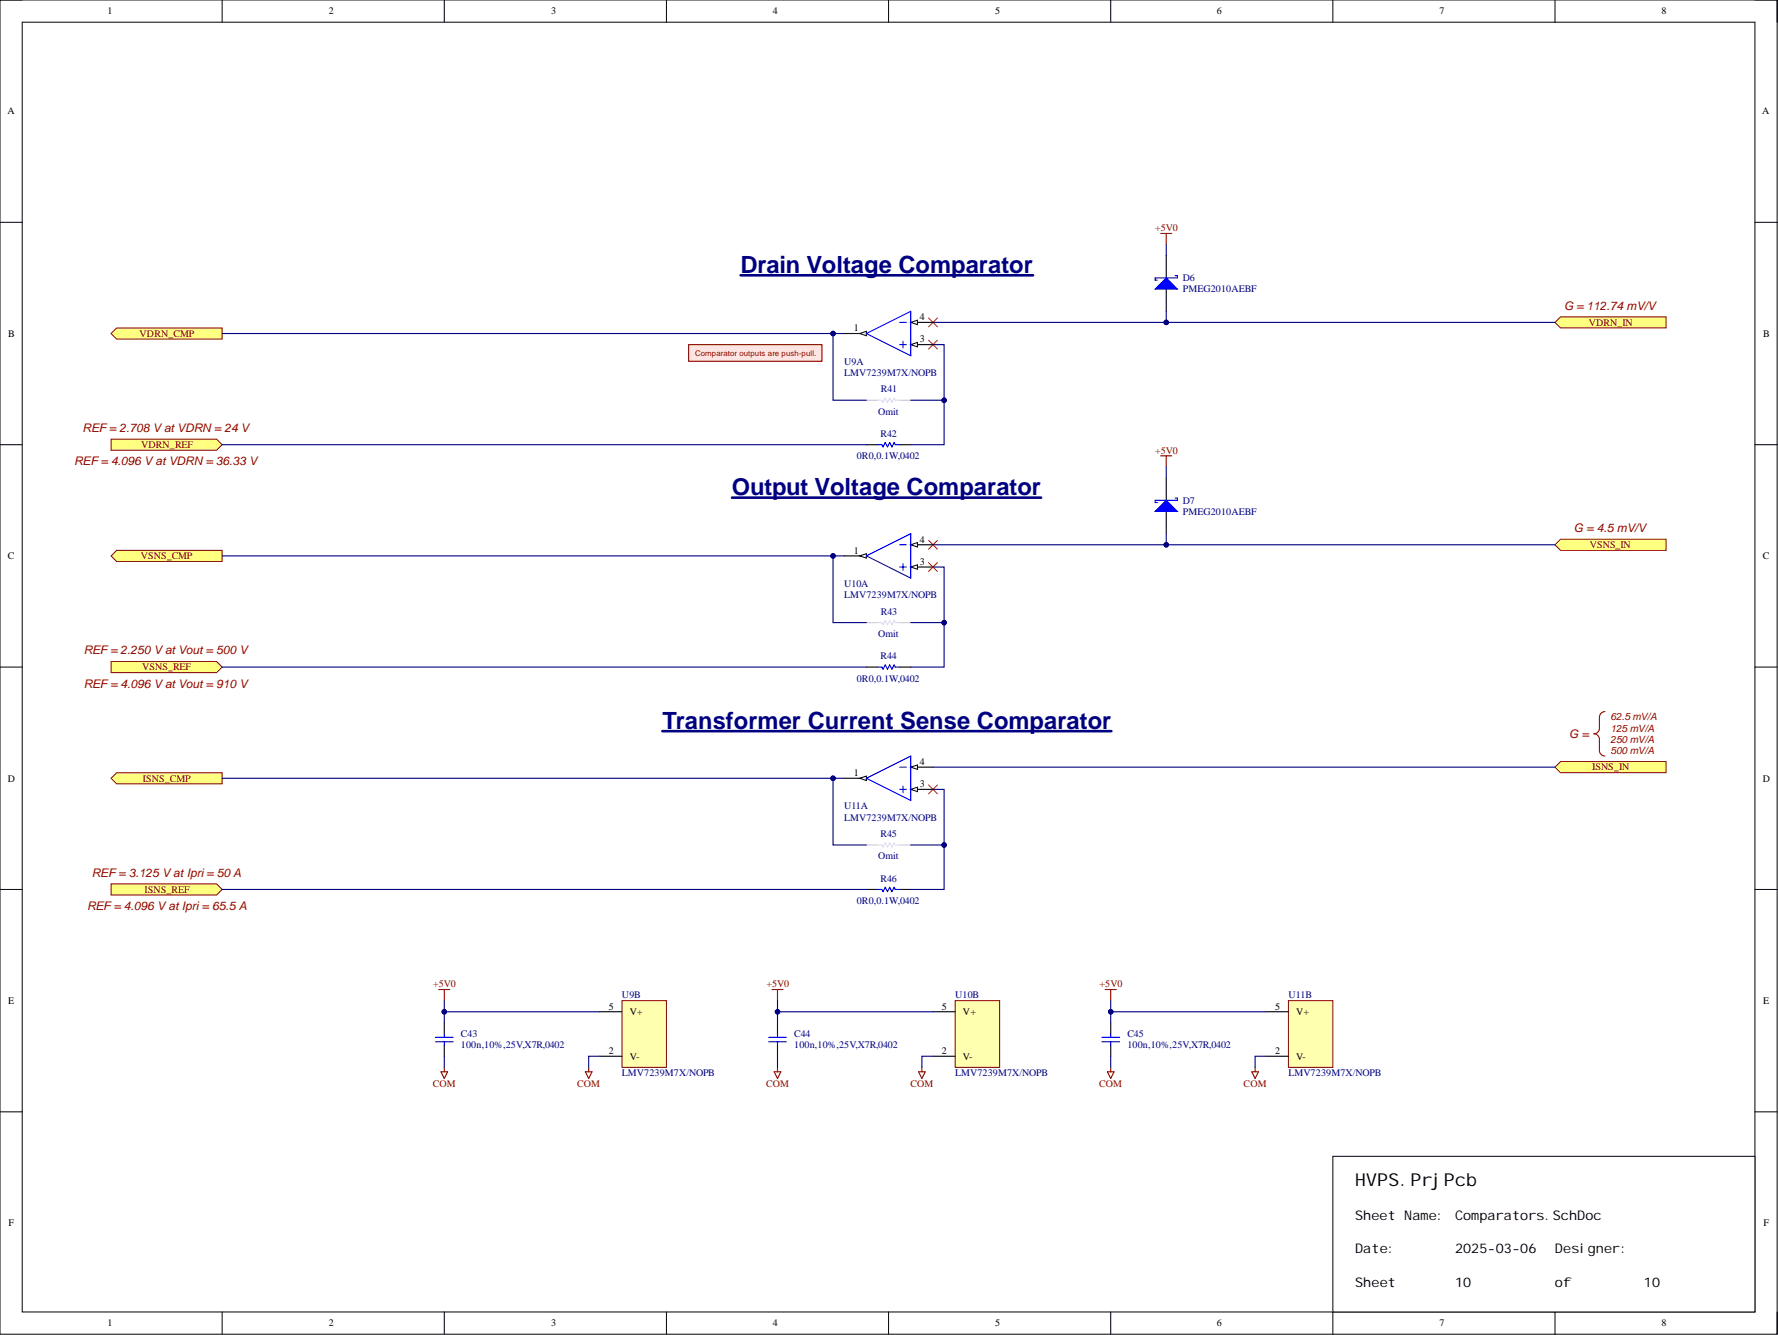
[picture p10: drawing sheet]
<svg xmlns="http://www.w3.org/2000/svg" width="406mm" height="305mm" viewBox="0 0 406 305" stroke-linecap="round" stroke-linejoin="round" font-family="sans-serif">
<defs><g id="words">
<g font-size="5.4" fill="#000080">
<text x="169.1" y="62.3">Drain Voltage Comparator</text>
<text x="167.2" y="113">Output Voltage Comparator</text>
<text x="151.3" y="166.4">Transformer Current Sense Comparator</text>
</g>
<text font-size="4.1" x="309.5" y="270.8">HVPS.PrjPcb</text>
<g font-size="3">
<text x="309.5" y="278.6">Sheet Name:</text>
<text x="332.3" y="278.6">Comparators.SchDoc</text>
<text x="309.5" y="286.2">Date:</text>
<text x="332.3" y="286.2">2025-03-06</text>
<text x="355.1" y="286.2">Designer:</text>
<text x="309.5" y="293.8">Sheet</text>
<text x="332.3" y="293.8">10</text>
<text x="355.1" y="293.8">of</text>
<text x="375.4" y="293.8">10</text>
</g>
<g font-size="2.7" fill="#980000">
<text x="357.2" y="70.7">G = 112.74 mV/V</text>
<text x="18.9" y="98.7">REF= 2.708 Vat VDRN = 24 V</text>
<text x="16.9" y="106.3">REF= 4.096 Vat VDRN = 36.33 V</text>
<text x="359.4" y="121.5">G = 4.5 mV/V</text>
<text x="19.1" y="149.4">REF= 2.250 Vat Vout = 500 V</text>
<text x="19.1" y="157">REF= 4.096 Vat Vout = 910 V</text>
<text x="358.3" y="168.5">G =</text>
<text x="21" y="200.2">REF= 3.125 Vat Ipri = 50 A</text>
<text x="19.9" y="207.8">REF= 4.096 Vat Ipri = 65.5 A</text>
</g>
<g font-size="2.3">
<text x="24.5" y="3.3">1</text>
<text x="75.1" y="3.3">2</text>
<text x="125.9" y="3.3">3</text>
<text x="176.5" y="3.3">4</text>
<text x="227.3" y="3.3">5</text>
<text x="277.9" y="3.3">6</text>
<text x="328.7" y="3.3">7</text>
<text x="379.5" y="3.3">8</text>
<text x="1.7" y="26.1">A</text>
<text x="402.5" y="26.1">A</text>
<text x="1.9" y="76.9">B</text>
<text x="195" y="75.6">1</text>
<text x="210" y="73.1">4</text>
<text x="402.6" y="76.9">B</text>
<text x="210" y="78.2">3</text>
<text x="210" y="123.9">4</text>
<text x="1.8" y="127.7">C</text>
<text x="195" y="126.4">1</text>
<text x="210" y="129">3</text>
<text x="402.6" y="127.7">C</text>
<text x="1.8" y="178.5">D</text>
<text x="195" y="177.2">1</text>
<text x="210" y="179.7">3</text>
<text x="210" y="174.6">4</text>
<text x="402.6" y="178.5">D</text>
<text x="1.9" y="229.2">E</text>
<text x="139" y="230.5">5</text>
<text x="143.8" y="231.8">V+</text>
<text x="215.1" y="230.5">5</text>
<text x="219.9" y="231.8">V+</text>
<text x="291.2" y="230.5">5</text>
<text x="296" y="231.8">V+</text>
<text x="402.6" y="229.2">E</text>
<text x="139" y="240.6">2</text>
<text x="143.8" y="241.9">V-</text>
<text x="215.1" y="240.6">2</text>
<text x="219.9" y="241.9">V-</text>
<text x="291.2" y="240.6">2</text>
<text x="296" y="241.9">V-</text>
<text x="1.9" y="280">F</text>
<text x="402.7" y="280">F</text>
<text x="24.5" y="302.8">1</text>
<text x="75.1" y="302.8">2</text>
<text x="125.9" y="302.8">3</text>
<text x="176.5" y="302.8">4</text>
<text x="227.3" y="302.8">5</text>
<text x="277.9" y="302.8">6</text>
<text x="328.7" y="302.8">7</text>
<text x="379.5" y="302.8">8</text>
</g>
<g font-size="2.3" fill="#800000">
<text x="263.8" y="52.8">+5V0</text>
<text x="31.9" y="76.9">VDRN_CMP</text>
<text x="362.8" y="74.4">VDRN_IN</text>
<text x="32.2" y="102.3">VDRN_REF</text>
<text x="263.8" y="103.6">+5V0</text>
<text x="363.1" y="125.1">VSNS_IN</text>
<text x="32.1" y="127.7">VSNS_CMP</text>
<text x="32.5" y="153.1">VSNS_REF</text>
<text x="32.6" y="178.5">ISNS_CMP</text>
<text x="363.6" y="175.9">ISNS_IN</text>
<text x="33" y="203.8">ISNS_REF</text>
<text x="98.9" y="225.4">+5V0</text>
<text x="175" y="225.4">+5V0</text>
<text x="251.1" y="225.4">+5V0</text>
<text x="98.8" y="248.3">COM</text>
<text x="131.8" y="248.3">COM</text>
<text x="174.9" y="248.3">COM</text>
<text x="207.9" y="248.3">COM</text>
<text x="251" y="248.3">COM</text>
<text x="284" y="248.3">COM</text>
</g>
<g font-size="2.3" fill="#000080">
<text x="270.1" y="64.2">D6</text>
<text x="270.1" y="66.8">PMEG2010AEBF</text>
<text x="192.8" y="83.3">U9A</text>
<text x="192.8" y="85.8">LMV7239M7X/NOPB</text>
<text x="201.1" y="89.6">R41</text>
<text x="200.6" y="94.7">Omit</text>
<text x="201.1" y="99.8">R42</text>
<text x="195.7" y="104.8">0R0,0.1W,0402</text>
<text x="270.1" y="115">D7</text>
<text x="270.1" y="117.5">PMEG2010AEBF</text>
<text x="192.8" y="134">U10A</text>
<text x="192.8" y="136.6">LMV7239M7X/NOPB</text>
<text x="201.1" y="140.4">R43</text>
<text x="200.6" y="145.5">Omit</text>
<text x="195.7" y="155.6">0R0,0.1W,0402</text>
<text x="201.1" y="150.5">R44</text>
<text x="192.8" y="184.8">U11A</text>
<text x="192.8" y="187.3">LMV7239M7X/NOPB</text>
<text x="201.1" y="191.1">R45</text>
<text x="200.6" y="196.2">Omit</text>
<text x="201.1" y="201.3">R46</text>
<text x="195.7" y="206.4">0R0,0.1W,0402</text>
<text x="142" y="228">U9B</text>
<text x="218.1" y="228">U10B</text>
<text x="294.2" y="228">U11B</text>
<text x="105.3" y="236.8">C43</text>
<text x="105.3" y="239.4">100n,10%,25V,X7R,0402</text>
<text x="181.4" y="236.8">C44</text>
<text x="181.4" y="239.4">100n,10%,25V,X7R,0402</text>
<text x="257.5" y="236.8">C45</text>
<text x="257.5" y="239.4">100n,10%,25V,X7R,0402</text>
<text x="142" y="245.7">LMV7239M7X/NOPB</text>
<text x="218.1" y="245.7">LMV7239M7X/NOPB</text>
<text x="294.2" y="245.7">LMV7239M7X/NOPB</text>
</g>
<g font-size="2.3" fill="#980000">
<text x="367.8" y="167">125 mV/A</text>
<text x="367.8" y="164.5">62.5mV/A</text>
<text x="367.8" y="172.1">500 mV/A</text>
<text x="367.8" y="169.6">250 mV/A</text>
</g>
<text font-size="1.8" fill="#980000" x="158.8" y="81.2">Comparator outputs are push-pull.</text>
</g></defs>
<g fill="none" stroke="#000" stroke-width=".23">
<path d="M0 0h405.9v304.6h-405.9zM0 0h5.1M50.7 0v5.1M101.5 0v5.1M152.2 0v5.1M202.9 0v5.1M253.7 0v5.1M304.4 0v5.1M355.1 0v5.1M400.8 0h5.1v5.1M5.1 5.1h395.7v294.4h-395.7zM0 50.8h5.1"/>
<path d="M400.8 50.8h5.1M0 101.5h5.1M400.8 101.5h5.1M0 152.3h5.1M400.8 152.3h5.1M0 203.1h5.1M400.8 203.1h5.1M0 253.8h5.1M400.8 253.8h5.1M50.7 299.5v5.1M101.5 299.5v5.1M152.2 299.5v5.1"/>
<path d="M202.9 299.5v5.1M253.7 299.5v5.1M304.4 299.5v5.1M355.1 299.5v5.1M405.9 299.5v5.1"/>
</g>
<path d="M304.4 264h96.4v35.5h-96.4z" fill-rule="evenodd" fill="#fff"/>
<path d="M304.4 264h96.4v35.5h-96.4z" fill="none" stroke="#000" stroke-width=".23"/>
<path d="M197.9 91.4h2.5M205.5 91.4h2.5" fill="none" stroke="#ccc" stroke-width=".25"/>
<path d="M200.4 91.4h1l.3 .5 .5-1 .5 1 .5-1 .5 1 .5-1 .2 .5h1.1" fill="none" stroke="#dbdbff" stroke-width=".25"/>
<path d="M101.5 233.5v2.6M101.5 238.6v2.6M177.6 233.5v2.6M177.6 238.6v2.6M253.7 233.5v2.6M253.7 238.6v2.6" fill="none" stroke="#000" stroke-width=".25"/>
<path d="M99.4 236.8h4.1M99.4 237.9h4.1M101.5 236.1v.7M101.5 237.9v.7M175.5 236.8h4.1M175.5 237.9h4.1M177.6 236.1v.7M177.6 237.9v.7M251.6 236.8h4.1M251.6 237.9h4.1M253.7 236.1v.7M253.7 237.9v.7" fill="none" stroke="#00f" stroke-width=".25"/>
<g fill="none" stroke="#800000" stroke-width=".25">
<path d="M100.2 225.9h2.5M101.5 225.9v2.6M176.3 225.9h2.5M177.6 225.9v2.6M252.4 225.9h2.5M253.7 225.9v2.6M100.7 244.7h1.5l-.7 1.5zM101.5 243.7v1M133.7 244.7h1.5l-.8 1.5zM134.4 243.7v1M176.8 244.7h1.5l-.7 1.5zM177.6 243.7v1"/>
<path d="M209.8 244.7h1.5l-.8 1.5zM210.5 243.7v1M252.9 244.7h1.5l-.7 1.5zM253.7 243.7v1M285.9 244.7h1.5l-.8 1.5zM286.6 243.7v1"/>
</g>
<path d="M26.6 176.4h24.1v2.6h-24.1l-1.2-1.3z" fill-rule="evenodd" fill="#ffff80"/>
<path d="M26.6 176.4h24.1v2.6h-24.1l-1.2-1.3z" fill="none" stroke="#800000" stroke-width=".23"/>
<path d="M26.6 125.7h24.1v2.5h-24.1l-1.2-1.3z" fill-rule="evenodd" fill="#ffff80"/>
<path d="M26.6 125.7h24.1v2.5h-24.1l-1.2-1.3z" fill="none" stroke="#800000" stroke-width=".23"/>
<path d="M26.6 74.9h24.1v2.5h-24.1l-1.2-1.3z" fill-rule="evenodd" fill="#ffff80"/>
<path d="M26.6 74.9h24.1v2.5h-24.1l-1.2-1.3z" fill="none" stroke="#800000" stroke-width=".23"/>
<path d="M197.9 142.2h2.5M205.5 142.2h2.5M197.9 192.9h2.5M205.5 192.9h2.5" fill="none" stroke="#ccc" stroke-width=".25"/>
<path d="M200.4 142.2h1l.3 .5 .5-1.1 .5 1.1 .5-1.1 .5 1.1 .5-1.1 .2 .6h1.1M200.4 192.9h1l.3 .5 .5-1 .5 1 .5-1 .5 1 .5-1 .2 .5h1.1" fill="none" stroke="#dbdbff" stroke-width=".25"/>
<path d="M197.9 101.5h2.5M205.5 101.5h2.5M197.9 152.3h2.5M205.5 152.3h2.5M197.9 203.1h2.5M205.5 203.1h2.5" fill="none" stroke="#000" stroke-width=".25"/>
<path d="M200.4 101.5h1l.3 .5 .5-1 .5 1 .5-1 .5 1 .5-1 .2 .5h1.1M200.4 152.3h1l.3 .5 .5-1 .5 1 .5-1 .5 1 .5-1 .2 .5h1.1M200.4 203.1h1l.3 .5 .5-1 .5 1 .5-1 .5 1 .5-1 .2 .5h1.1" fill="none" stroke="#00f" stroke-width=".25"/>
<path d="M25.4 201.8h24.1l1.2 1.3-1.2 1.2h-24.1z" fill-rule="evenodd" fill="#ffff80"/>
<path d="M25.4 201.8h24.1l1.2 1.3-1.2 1.2h-24.1z" fill="none" stroke="#800000" stroke-width=".23"/>
<path d="M356.4 173.9h24.1v2.5h-24.1l-1.3-1.2z" fill-rule="evenodd" fill="#ffff80"/>
<path d="M356.4 173.9h24.1v2.5h-24.1l-1.3-1.2z" fill="none" stroke="#800000" stroke-width=".23"/>
<path d="M25.4 151h24.1l1.2 1.3-1.2 1.3h-24.1z" fill-rule="evenodd" fill="#ffff80"/>
<path d="M25.4 151h24.1l1.2 1.3-1.2 1.3h-24.1z" fill="none" stroke="#800000" stroke-width=".23"/>
<path d="M356.4 123.1h24.1v2.6h-24.1l-1.3-1.3z" fill-rule="evenodd" fill="#ffff80"/>
<path d="M356.4 123.1h24.1v2.6h-24.1l-1.3-1.3z" fill="none" stroke="#800000" stroke-width=".23"/>
<path d="M25.4 100.3h24.1l1.2 1.2-1.2 1.3h-24.1z" fill-rule="evenodd" fill="#ffff80"/>
<path d="M25.4 100.3h24.1l1.2 1.2-1.2 1.3h-24.1z" fill="none" stroke="#800000" stroke-width=".23"/>
<path d="M356.4 72.3h24.1v2.6h-24.1l-1.3-1.3z" fill-rule="evenodd" fill="#ffff80"/>
<path d="M356.4 72.3h24.1v2.6h-24.1l-1.3-1.3z" fill="none" stroke="#800000" stroke-width=".23"/>
<path d="M366.5 162.5a1.27 1.27 0 0 0-1.2 1.2v2.6a1.25 1.25 0 0 1-1.3 1.2 1.26 1.26 0 0 1 1.3 1.3v2.5a1.26 1.26 0 0 0 1.2 1.3" fill="none" stroke="#980000" stroke-width=".25"/>
<path d="M169.1 62.9h66.8M167.2 113.6h70.6M151.3 166.9h102.5" fill="none" stroke="#000080" stroke-width=".59"/>
<path d="M212.1 72.6l2 2M212.1 77.7l2 2M214.1 72.6l-2 2M214.1 77.7l-2 2M212.1 128.4l2 2.1M212.1 123.4l2 2M214.1 128.4l-2 2.1M214.1 123.4l-2 2M212.1 179.2l2 2M214.1 179.2l-2 2" fill="none" stroke="#f00" stroke-width=".23"/>
<path d="M192.8 76.1h5.1" fill="none" stroke="#000" stroke-width=".25"/>
<path d="M196.3 76.1l1.6-.5v1.1z" fill="#f8fcff"/>
<path d="M196.3 76.1l1.6-.5v1.1z" fill="none" stroke="#000" stroke-width=".23"/>
<path d="M208 78.7h5.1" fill="none" stroke="#000" stroke-width=".25"/>
<path d="M208 78.7l1.5-.5v1z" fill="#f8fcff"/>
<path d="M208 78.7l1.5-.5v1z" fill="none" stroke="#000" stroke-width=".23"/>
<path d="M208 73.6h5.1" fill="none" stroke="#000" stroke-width=".25"/>
<path d="M208 73.6l1.5-.5v1z" fill="#f8fcff"/>
<path d="M208 73.6l1.5-.5v1z" fill="none" stroke="#000" stroke-width=".23"/>
<path d="M197.9 76.1l10.1-5v10.1zM205.5 73.6h1.5M205.5 78.7h1.5M206.2 77.9v1.5" fill="none" stroke="#00f" stroke-width=".25"/>
<path d="M142 228.5h10.2v15.2h-10.2z" fill-rule="evenodd" fill="#ffffb0"/>
<path d="M142 228.5h10.2v15.2h-10.2z" fill="none" stroke="#800000" stroke-width=".23"/>
<path d="M192.8 126.9h5.1M137 231h5M137 241.2h5" fill="none" stroke="#000" stroke-width=".25"/>
<path d="M196.3 126.9l1.6-.5v1z" fill="#f8fcff"/>
<path d="M196.3 126.9l1.6-.5v1z" fill="none" stroke="#000" stroke-width=".23"/>
<path d="M208 129.5h5.1" fill="none" stroke="#000" stroke-width=".25"/>
<path d="M208 129.5l1.5-.5v1z" fill="#f8fcff"/>
<path d="M208 129.5l1.5-.5v1z" fill="none" stroke="#000" stroke-width=".23"/>
<path d="M208 124.4h5.1" fill="none" stroke="#000" stroke-width=".25"/>
<path d="M208 124.4l1.5-.5v1z" fill="#f8fcff"/>
<path d="M208 124.4l1.5-.5v1z" fill="none" stroke="#000" stroke-width=".23"/>
<path d="M197.9 126.9l10.1-5.1v10.2zM205.5 124.4h1.5M205.5 129.5h1.5M206.2 128.7v1.5" fill="none" stroke="#00f" stroke-width=".25"/>
<path d="M192.8 177.7h5.1" fill="none" stroke="#000" stroke-width=".25"/>
<path d="M196.3 177.7l1.6-.5v1z" fill="#f8fcff"/>
<path d="M196.3 177.7l1.6-.5v1z" fill="none" stroke="#000" stroke-width=".23"/>
<path d="M208 180.2h5.1" fill="none" stroke="#000" stroke-width=".25"/>
<path d="M208 180.2l1.5-.5v1z" fill="#f8fcff"/>
<path d="M208 180.2l1.5-.5v1z" fill="none" stroke="#000" stroke-width=".23"/>
<path d="M208 175.2h5.1" fill="none" stroke="#000" stroke-width=".25"/>
<path d="M208 175.2l1.5-.6v1.1z" fill="#f8fcff"/>
<path d="M208 175.2l1.5-.6v1.1z" fill="none" stroke="#000" stroke-width=".23"/>
<path d="M197.9 177.7l10.1-5.1v10.2zM205.5 175.2h1.5M206.2 179.5v1.5M205.5 180.2h1.5" fill="none" stroke="#00f" stroke-width=".25"/>
<path d="M218.1 228.5h10.2v15.2h-10.2z" fill-rule="evenodd" fill="#ffffb0"/>
<path d="M218.1 228.5h10.2v15.2h-10.2z" fill="none" stroke="#800000" stroke-width=".23"/>
<path d="M213.1 231h5M213.1 241.2h5" fill="none" stroke="#000" stroke-width=".25"/>
<path d="M294.2 228.5h10.2v15.2h-10.2z" fill-rule="evenodd" fill="#ffffb0"/>
<path d="M294.2 228.5h10.2v15.2h-10.2z" fill="none" stroke="#800000" stroke-width=".23"/>
<path d="M289.2 231h5M289.2 241.2h5" fill="none" stroke="#000" stroke-width=".25"/>
<path d="M157.3 78.7h30.4v3.8h-30.4z" fill-rule="evenodd" fill="#ffe4e4"/>
<path d="M157.3 78.7h30.4v3.8h-30.4z" fill="none" stroke="#980000" stroke-width=".25"/>
<path d="M266.3 109.2v5M266.3 116.8v5" fill="none" stroke="#000" stroke-width=".25"/>
<path d="M266.3 114.2l2.6 2.6h-5.1z" fill="#00f"/>
<path d="M266.3 114.2l2.6 2.6h-5.1zM268.4 113.7h.5v.5h-5.1v.5h.5" fill="none" stroke="#00f" stroke-width=".25"/>
<path d="M266.3 58.4v5.1M266.3 66v5.1" fill="none" stroke="#000" stroke-width=".25"/>
<path d="M266.3 63.5l2.6 2.5h-5.1z" fill="#00f"/>
<path d="M266.3 63.5l2.6 2.5h-5.1zM268.4 62.9h.5v.6h-5.1v.5h.5" fill="none" stroke="#00f" stroke-width=".25"/>
<path d="M265.1 53.3h2.5M266.3 53.3v2.5M265.1 104.1h2.5M266.3 104.1v2.5" fill="none" stroke="#800000" stroke-width=".25"/>
<path d="M253.7 231h35.5" fill="none" stroke="#000080" stroke-width=".25"/>
<circle cx="253.7" cy="231" r=".51" fill="#000080"/>
<circle cx="253.7" cy="231" r=".51" fill="none" stroke="#000080" stroke-width=".23"/>
<path d="M253.7 228.5v5" fill="none" stroke="#000080" stroke-width=".25"/>
<circle cx="253.7" cy="231" r=".51" fill="#000080"/>
<circle cx="253.7" cy="231" r=".51" fill="none" stroke="#000080" stroke-width=".23"/>
<path d="M177.6 231h35.5M253.7 241.2v2.5M289.2 241.2h-2.6v2.5" fill="none" stroke="#000080" stroke-width=".25"/>
<circle cx="177.6" cy="231" r=".51" fill="#000080"/>
<circle cx="177.6" cy="231" r=".51" fill="none" stroke="#000080" stroke-width=".23"/>
<path d="M177.6 228.5v5" fill="none" stroke="#000080" stroke-width=".25"/>
<circle cx="177.6" cy="231" r=".51" fill="#000080"/>
<circle cx="177.6" cy="231" r=".51" fill="none" stroke="#000080" stroke-width=".23"/>
<path d="M101.5 231h35.5M177.6 241.2v2.5M213.1 241.2h-2.6v2.5" fill="none" stroke="#000080" stroke-width=".25"/>
<circle cx="101.5" cy="231" r=".51" fill="#000080"/>
<circle cx="101.5" cy="231" r=".51" fill="none" stroke="#000080" stroke-width=".23"/>
<path d="M101.5 228.5v5" fill="none" stroke="#000080" stroke-width=".25"/>
<circle cx="101.5" cy="231" r=".51" fill="#000080"/>
<circle cx="101.5" cy="231" r=".51" fill="none" stroke="#000080" stroke-width=".23"/>
<path d="M50.7 76.1h142.1M101.5 241.2v2.5M137 241.2h-2.6v2.5" fill="none" stroke="#000080" stroke-width=".25"/>
<circle cx="190.2" cy="76.1" r=".51" fill="#000080"/>
<circle cx="190.2" cy="76.1" r=".51" fill="none" stroke="#000080" stroke-width=".23"/>
<path d="M50.7 126.9h142.1" fill="none" stroke="#000080" stroke-width=".25"/>
<circle cx="190.2" cy="126.9" r=".51" fill="#000080"/>
<circle cx="190.2" cy="126.9" r=".51" fill="none" stroke="#000080" stroke-width=".23"/>
<path d="M50.7 177.7h142.1" fill="none" stroke="#000080" stroke-width=".25"/>
<circle cx="190.2" cy="177.7" r=".51" fill="#000080"/>
<circle cx="190.2" cy="177.7" r=".51" fill="none" stroke="#000080" stroke-width=".23"/>
<path d="M190.2 76.1v15.3h7.7" fill="none" stroke="#000080" stroke-width=".25"/>
<circle cx="190.2" cy="76.1" r=".51" fill="#000080"/>
<circle cx="190.2" cy="76.1" r=".51" fill="none" stroke="#000080" stroke-width=".23"/>
<path d="M213.1 78.7h2.5v12.7h-7.6" fill="none" stroke="#000080" stroke-width=".25"/>
<circle cx="215.6" cy="91.4" r=".51" fill="#000080"/>
<circle cx="215.6" cy="91.4" r=".51" fill="none" stroke="#000080" stroke-width=".23"/>
<path d="M190.2 126.9v15.3h7.7" fill="none" stroke="#000080" stroke-width=".25"/>
<circle cx="190.2" cy="126.9" r=".51" fill="#000080"/>
<circle cx="190.2" cy="126.9" r=".51" fill="none" stroke="#000080" stroke-width=".23"/>
<path d="M213.1 129.5h2.5v12.7h-7.6" fill="none" stroke="#000080" stroke-width=".25"/>
<circle cx="215.6" cy="142.2" r=".51" fill="#000080"/>
<circle cx="215.6" cy="142.2" r=".51" fill="none" stroke="#000080" stroke-width=".23"/>
<path d="M190.2 177.7v15.2h7.7" fill="none" stroke="#000080" stroke-width=".25"/>
<circle cx="190.2" cy="177.7" r=".51" fill="#000080"/>
<circle cx="190.2" cy="177.7" r=".51" fill="none" stroke="#000080" stroke-width=".23"/>
<path d="M213.1 180.2h2.5v12.7h-7.6" fill="none" stroke="#000080" stroke-width=".25"/>
<circle cx="215.6" cy="192.9" r=".51" fill="#000080"/>
<circle cx="215.6" cy="192.9" r=".51" fill="none" stroke="#000080" stroke-width=".23"/>
<path d="M213.1 124.4h142M213.1 175.2h142" fill="none" stroke="#000080" stroke-width=".25"/>
<circle cx="266.3" cy="124.4" r=".51" fill="#000080"/>
<circle cx="266.3" cy="124.4" r=".51" fill="none" stroke="#000080" stroke-width=".23"/>
<path d="M213.1 73.6h142" fill="none" stroke="#000080" stroke-width=".25"/>
<circle cx="266.3" cy="73.6" r=".51" fill="#000080"/>
<circle cx="266.3" cy="73.6" r=".51" fill="none" stroke="#000080" stroke-width=".23"/>
<path d="M215.6 192.9v10.2h-7.6" fill="none" stroke="#000080" stroke-width=".25"/>
<circle cx="215.6" cy="192.9" r=".51" fill="#000080"/>
<circle cx="215.6" cy="192.9" r=".51" fill="none" stroke="#000080" stroke-width=".23"/>
<path d="M215.6 142.2v10.1h-7.6" fill="none" stroke="#000080" stroke-width=".25"/>
<circle cx="215.6" cy="142.2" r=".51" fill="#000080"/>
<circle cx="215.6" cy="142.2" r=".51" fill="none" stroke="#000080" stroke-width=".23"/>
<path d="M215.6 91.4v10.1h-7.6" fill="none" stroke="#000080" stroke-width=".25"/>
<circle cx="215.6" cy="91.4" r=".51" fill="#000080"/>
<circle cx="215.6" cy="91.4" r=".51" fill="none" stroke="#000080" stroke-width=".23"/>
<path d="M266.3 55.8v2.6M266.3 71.1v2.5M50.7 101.5h147.2M50.7 152.3h147.2M50.7 203.1h147.2" fill="none" stroke="#000080" stroke-width=".25"/>
<circle cx="266.3" cy="73.6" r=".51" fill="#000080"/>
<circle cx="266.3" cy="73.6" r=".51" fill="none" stroke="#000080" stroke-width=".23"/>
<path d="M266.3 106.6v2.6M266.3 121.8v2.6" fill="none" stroke="#000080" stroke-width=".25"/>
<circle cx="266.3" cy="124.4" r=".51" fill="#000080"/>
<circle cx="266.3" cy="124.4" r=".51" fill="none" stroke="#000080" stroke-width=".23"/>
<use href="#words"/>
</svg>
